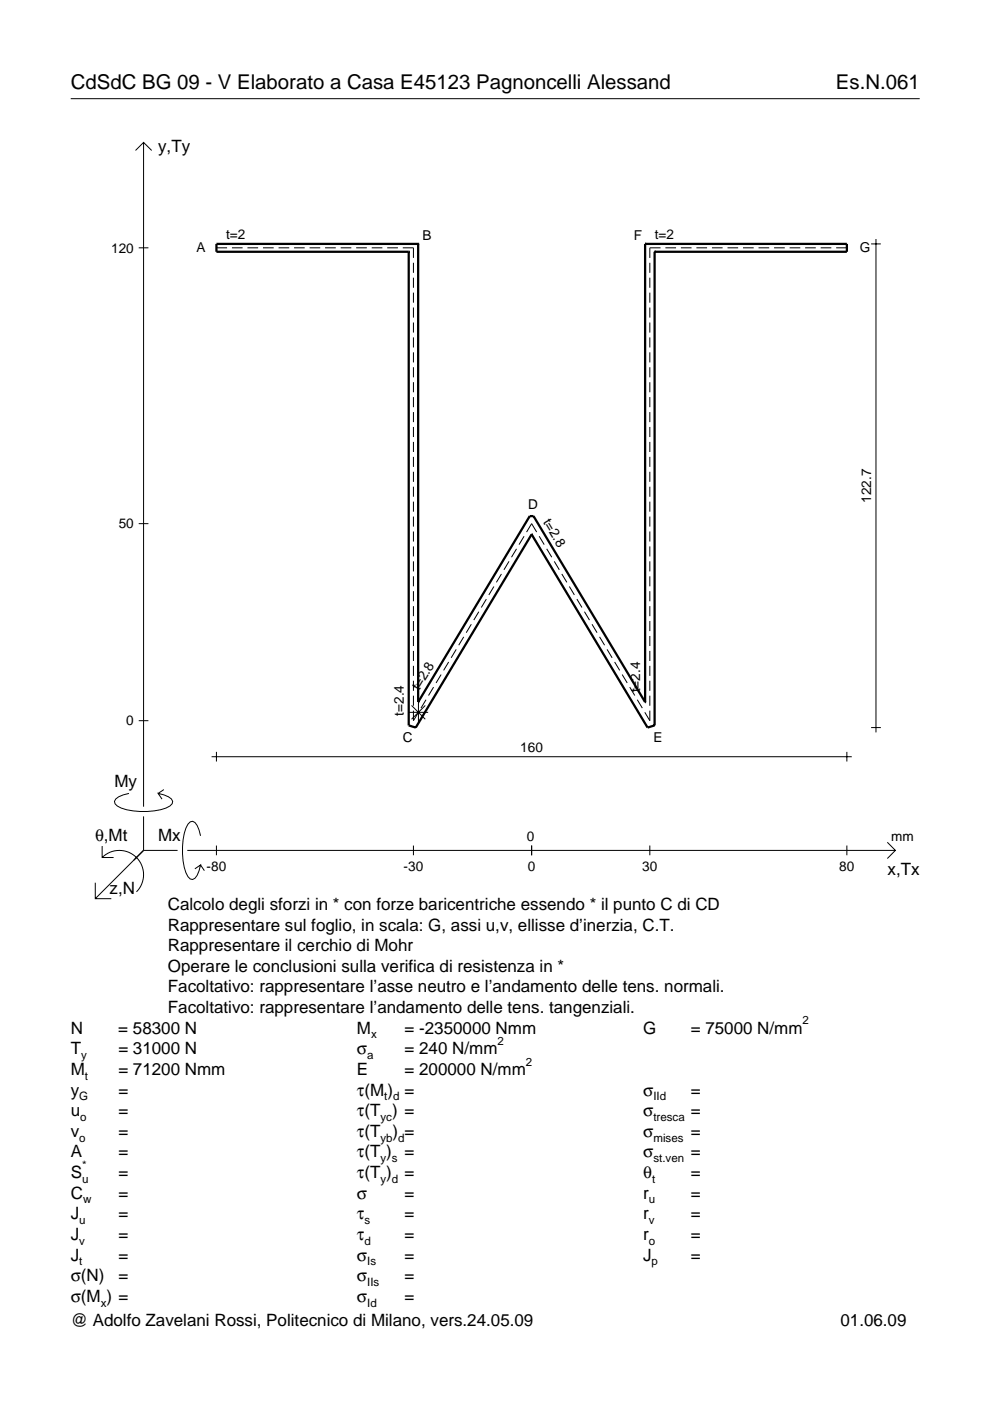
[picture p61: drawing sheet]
<svg xmlns="http://www.w3.org/2000/svg" width="210mm" height="297mm" viewBox="0 0 210 297" stroke-linecap="round" stroke-linejoin="round" font-family="sans-serif">
<defs><g id="words">
<g font-size="4.3">
<text x="15" y="18.9">CdSdC BG 09 - V Elaborato a Casa E45123 Pagnoncelli Alessand</text>
<text x="177.2" y="18.9">Es.N.061</text>
</g>
<g font-size="3.6">
<text x="33.5" y="32.3">y,Ty</text>
<text x="24.3" y="166.9">My</text>
<text x="20.1" y="178.2">θ,Mt</text>
<text x="33.5" y="178.2">Mx</text>
<text x="188.2" y="185.5">x,Tx</text>
<text x="23.2" y="189.6">z,N</text>
<text x="35.6" y="192.9">Calcolo degli sforzi in * con forze baricentriche essendo * il punto C di CD</text>
<text x="35.6" y="197.3">Rappresentare sul foglio, in scala: G, assi u,v, ellisse d’inerzia, C.T.</text>
<text x="35.6" y="201.7">Rappresentare il cerchio di Mohr</text>
<text x="35.6" y="206">Operare le conclusioni sulla verifica di resistenza in *</text>
<text x="35.6" y="210.4">Facoltativo: rappresentare l’asse neutro e l’andamento delle tens. normali.</text>
<text x="35.6" y="214.8">Facoltativo: rappresentare l’andamento delle tens. tangenziali.</text>
<text x="15" y="219.2">N</text>
<text x="25.1" y="219.2">= 58300 N</text>
<text x="75.7" y="219.2">M</text>
<text x="85.8" y="219.2">= -2350000 Nmm</text>
<text x="136.4" y="219.2">G</text>
<text x="146.5" y="219.2">= 75000 N/mm</text>
<text x="15" y="223.5">T</text>
<text x="15" y="227.9">M</text>
<text x="25.1" y="223.5">= 31000 N</text>
<text x="25.1" y="227.9">= 71200 Nmm</text>
<text x="75.7" y="223.5">σ</text>
<text x="75.7" y="227.9">E</text>
<text x="85.8" y="223.5">= 240 N/mm</text>
<text x="85.8" y="227.9">= 200000 N/mm</text>
<text x="15" y="232.3">y</text>
<text x="25.1" y="232.3">=</text>
<text x="75.7" y="232.3">τ(M ) =</text>
<text x="136.4" y="232.3">σ</text>
<text x="146.5" y="232.3">=</text>
<text x="15" y="236.7">u</text>
<text x="25.1" y="236.7">=</text>
<text x="75.7" y="236.7">τ(T ) =</text>
<text x="136.4" y="236.7">σ</text>
<text x="146.5" y="236.7">=</text>
<text x="15" y="241">v</text>
<text x="15" y="245.4">A</text>
<text x="25.1" y="241">=</text>
<text x="25.1" y="245.4">=</text>
<text x="75.7" y="245.4">τ(T )</text>
<text x="75.7" y="241">τ(T</text>
<text x="83.3" y="241">) =</text>
<text x="85.8" y="245.4">=</text>
<text x="136.4" y="241">σ</text>
<text x="136.4" y="245.4">σ</text>
<text x="146.5" y="241">=</text>
<text x="146.5" y="245.4">=</text>
<text x="15" y="249.8">S</text>
<text x="25.1" y="249.8">=</text>
<text x="75.7" y="249.8">τ(T )</text>
<text x="85.8" y="249.8">=</text>
<text x="136.4" y="249.8">θ</text>
<text x="146.5" y="249.8">=</text>
<text x="15" y="254.2">C</text>
<text x="25.1" y="254.2">=</text>
<text x="75.7" y="254.2">σ</text>
<text x="85.8" y="254.2">=</text>
<text x="136.4" y="254.2">r</text>
<text x="146.5" y="254.2">=</text>
<text x="15" y="258.5">J</text>
<text x="15" y="262.9">J</text>
<text x="25.1" y="258.5">=</text>
<text x="25.1" y="262.9">=</text>
<text x="75.7" y="258.5">τ</text>
<text x="75.7" y="262.9">τ</text>
<text x="85.8" y="258.5">=</text>
<text x="85.8" y="262.9">=</text>
<text x="136.4" y="258.5">r</text>
<text x="136.4" y="262.9">r</text>
<text x="146.5" y="258.5">=</text>
<text x="146.5" y="262.9">=</text>
<text x="15" y="267.3">J</text>
<text x="25.1" y="267.3">=</text>
<text x="75.7" y="267.3">σ</text>
<text x="85.8" y="267.3">=</text>
<text x="136.4" y="267.3">J</text>
<text x="146.5" y="267.3">=</text>
<text x="15" y="271.7">σ(N)</text>
<text x="25.1" y="271.7">=</text>
<text x="75.7" y="271.7">σ</text>
<text x="85.8" y="271.7">=</text>
<text x="15" y="281.2">@ Adolfo Zavelani Rossi, Politecnico di Milano, vers.24.05.09</text>
<text x="15" y="276">σ(M ) =</text>
<text x="75.7" y="276">σ</text>
<text x="85.8" y="276">=</text>
<text x="178.2" y="281.2">01.06.09</text>
</g>
<g font-size="2.9">
<text x="23.6" y="53.5">120</text>
<text x="41.6" y="53.4">A</text>
<text x="47.9" y="50.7">t=2</text>
<text x="89.5" y="50.8">B</text>
<text x="134.4" y="50.8">F</text>
<text x="138.8" y="50.7">t=2</text>
<text x="182.3" y="53.4">G</text>
<text x="112" y="108">D</text>
<text x="184.7" y="106.6" transform="rotate(-90 184.7 106.6)">122.7</text>
<text x="25.2" y="112">50</text>
<text x="115.1" y="110.7" transform="rotate(59 115.1 110.7)">t=2.8</text>
<text x="88.8" y="146.6" transform="rotate(-59 88.8 146.6)">t=2.8</text>
<text x="135.7" y="146.8" transform="rotate(-90 135.7 146.8)">t=2.4</text>
<text x="26.8" y="153.8">0</text>
<text x="85.6" y="151.7" transform="rotate(-90 85.6 151.7)">t=2.4</text>
<text x="85.4" y="157.4">C</text>
<text x="110.3" y="159.4">160</text>
<text x="138.6" y="157.4">E</text>
<text x="111.7" y="178.2">0</text>
<text x="189" y="178.2">mm</text>
<text x="43.8" y="184.7">-80</text>
<text x="85.6" y="184.7">-30</text>
<text x="111.9" y="184.7">0</text>
<text x="136.2" y="184.7">30</text>
<text x="178" y="184.7">80</text>
</g>
<g font-size="2.4">
<text x="78.7" y="220.2">x</text>
<text x="105.5" y="221.5">2</text>
<text x="170.2" y="217.2">2</text>
<text x="17.2" y="224.5">y</text>
<text x="77.9" y="224.5">a</text>
<text x="111.5" y="225.9">2</text>
<text x="16.8" y="233.3">G</text>
<text x="18" y="228.9">t</text>
<text x="81.5" y="233.3">t d</text>
<text x="138.5" y="233.3">IId</text>
<text x="17" y="237.7">o</text>
<text x="80.7" y="237.7">yc</text>
<text x="138.5" y="237.7">tresca</text>
<text x="16.8" y="242">o</text>
<text x="80.7" y="242">yb d</text>
<text x="138.5" y="242">mises</text>
<text x="17.4" y="250.8">u</text>
<text x="17.4" y="247.8">*</text>
<text x="80.7" y="246.4">y s</text>
<text x="80.7" y="250.8">y d</text>
<text x="138.2" y="250.8">t</text>
<text x="138.5" y="246.4">st.ven</text>
<text x="17.6" y="255.2">w</text>
<text x="137.6" y="255.2">u</text>
<text x="16.8" y="259.5">u</text>
<text x="16.8" y="263.9">v</text>
<text x="77.3" y="259.5">s</text>
<text x="77.3" y="263.9">d</text>
<text x="137.6" y="259.5">v</text>
<text x="137.6" y="263.9">o</text>
<text x="16.8" y="268.3">t</text>
<text x="77.9" y="268.3">Is</text>
<text x="138.2" y="268.3">p</text>
<text x="77.9" y="272.7">IIs</text>
<text x="21.4" y="277">x</text>
<text x="77.9" y="277">Id</text>
</g>
</g></defs>
<g fill="none" stroke="#000" stroke-width=".21">
<path d="M15 20.9h180M28.7 31.9l1.7-1.7 1.8 1.7M30.4 30.2v140.8M29.4 52.5h2.1M45.9 52.5h2.2M49.2 52.5h2.2M52.5 52.5h2.2M55.8 52.5h2.2M59.1 52.5h2.2M62.3 52.5h2.3M65.6 52.5h2.3M68.9 52.5h2.3"/>
<path d="M72.2 52.5h2.3M75.5 52.5h2.3M78.8 52.5h2.3M82.1 52.5h2.3M85.4 52.5h2.3v2.2M87.7 55.7v2.1M87.7 58.9v2.1M137.8 55.7v2.1M137.8 58.9v2.1M140 52.5h-2.2v2.2M141.1 52.5h2.2M144.4 52.5h2.2"/>
<path d="M147.7 52.5h2.2M150.9 52.5h2.3M154.2 52.5h2.3M157.5 52.5h2.3M160.8 52.5h2.3M164.1 52.5h2.3M167.4 52.5h2.3M170.7 52.5h2.3M174 52.5h2.3M177.3 52.5h2.3M184.7 51.7h2.1M185.7 50.7v104.6"/>
<path d="M87.7 62v2.2M87.7 65.2v2.1M87.7 68.4v2.1M87.7 71.5v2.2M87.7 74.7v2.1M87.7 77.9v2.1M137.8 62v2.2M137.8 65.2v2.1M137.8 68.4v2.1M137.8 71.5v2.2M137.8 74.7v2.1M137.8 77.9v2.1"/>
<path d="M87.7 81v2.2M87.7 84.2v2.1M87.7 87.4v2.1M87.7 90.5v2.2M87.7 93.7v2.1M87.7 96.9v2.1M137.8 81v2.2M137.8 84.2v2.1M137.8 87.4v2.1M137.8 90.5v2.2M137.8 93.7v2.1M137.8 96.9v2.1"/>
<path d="M29.4 111h2.1M87.7 100v2.2M87.7 103.2v2.1M87.7 106.4v2.1M87.7 109.5v2.2M87.7 112.7v2.1M87.7 115.9v2.1M87.7 119v2.2M107.9 119l-1.1 1.8M109.5 116.4l-1.1 1.7M111.1 113.7l-1.1 1.8M111.6 112.8l1.1-1.8 1.1 1.8"/>
<path d="M114.3 113.7l1.1 1.8M115.9 116.4l1.1 1.7M117.5 119l1.1 1.8M137.8 100v2.2M137.8 103.2v2.1M137.8 106.4v2.1M137.8 109.5v2.2M137.8 112.7v2.1M137.8 115.9v2.1M137.8 119v2.2M87.7 122.2v2.1M87.7 125.3v2.2"/>
<path d="M87.7 128.5v2.1M87.7 131.7v2.1M87.7 134.8v2.2M87.7 138v2.1M96.7 137.7l-1 1.8M98.3 135l-1 1.8M99.9 132.4l-1 1.7M101.5 129.7l-1 1.8M103.1 127l-1.1 1.8M104.7 124.4l-1.1 1.7M106.3 121.7l-1.1 1.8M119.1 121.7l1.1 1.8"/>
<path d="M120.7 124.4l1.1 1.7M122.3 127l1.1 1.8M123.9 129.7l1.1 1.8M125.5 132.4l1.1 1.7M127.1 135l1.1 1.8M128.7 137.7l1.1 1.8M137.8 122.2v2.1M137.8 125.3v2.2M137.8 128.5v2.1M137.8 131.7v2.1M137.8 134.8v2.2M137.8 138v2.1"/>
<path d="M29.4 152.8h2.1M45.9 159.4v2.1M86.7 151h4.1M87.3 149.6l2.9 2.9M87.7 141.2v2.1M87.7 144.3v2.2M87.7 147.5v2.1M87.7 150.7v2.1l1-1.8M88.7 149v4.1M90.2 149.6l-2.9 2.9M90.3 148.4l-1 1.7M91.9 145.7l-1 1.8"/>
<path d="M93.5 143l-1 1.8M95.1 140.4l-1 1.7M130.3 140.4l1.1 1.7M131.9 143l1.1 1.8M133.5 145.7l1.1 1.8M135.1 148.4l1.1 1.7M137.8 141.2v2.1M137.8 144.3v2.2M137.8 147.5v2.1M137.8 150.7v2.1l-1.1-1.8M179.6 159.4v2.1M184.7 154.3h2.1"/>
<path d="M21.7 179.4v2.4h2.4M27.3 168.2a3.6 3.6 0 0 0-3 1.7l.1 .5a5.6 5.6 0 0 0 3.8 1.5 13.4 13.4 0 0 0 7.8-1l.5-.5 .1-.5a3.6 3.6 0 0 0-3.1-1.7l.8 1.2M30.4 173.1v7.2M34.7 167.4l-1.2 .8M42.5 177.2a3.6 3.6 0 0 0-1.7-3.1l-.5 .2a5.7 5.7 0 0 0-1.5 3.7 13.3 13.3 0 0 0 1 7.9l.5 .5 .5 .1a3.6 3.6 0 0 0 1.7-3.1l-1.2 .8M44.9 160.4h135.7M45.9 179.3v2M87.7 179.3v2M112.7 179.3v2M137.8 179.3v2M179.6 179.3v2M188.1 178.6l1.7 1.7-1.7 1.7"/>
<path d="M20.2 187.2v3.3h3.4M21.7 181.8a5.1 5.1 0 0 1 7.2 0 5.1 5.1 0 0 1 0 7.3M30.4 180.3l-10.2 10.2M30.4 180.3h7.2M39.7 180.3h150.1M42.5 183.4l.8 1.2"/>
</g>
<g fill="none" stroke="#000" stroke-width=".48">
<path d="M86.7 53.4h.1M86.7 53.4v100.4l1.4 .5 24.6-41M88.7 51.7h.1M88.7 51.7h-42.8v1.7h40.8M88.7 51.7v97.2M136.8 51.7h.1M136.8 51.7h42.8v1.7h-40.8M136.8 51.7v97.2M138.8 53.4h.1M138.8 53.4v100.4l-1.5 .5-24.6-41M112.7 113.3h.1M88.7 148.9h.1"/>
<path d="M88.7 148.9l23.6-39.5h.8l23.7 39.5M136.8 148.9h.1"/>
</g>
<use href="#words"/>
</svg>
